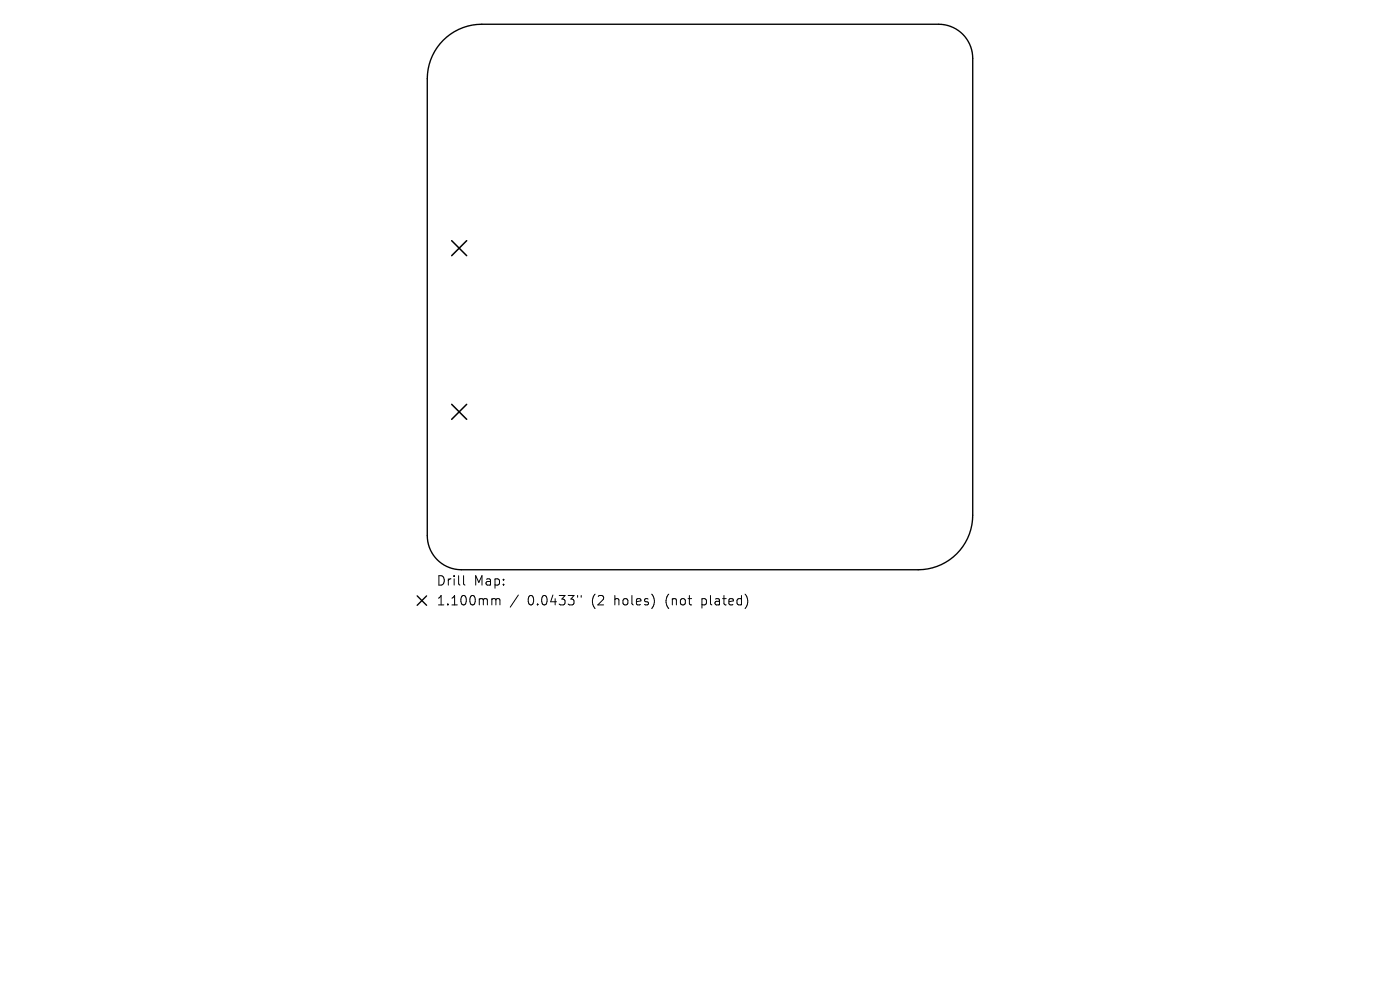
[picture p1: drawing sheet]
<svg xmlns="http://www.w3.org/2000/svg" width="297mm" height="210mm" viewBox="0 0 297 210" stroke-linecap="round" stroke-linejoin="round" font-family="sans-serif">
<defs><g id="words">
<g font-size="2.8">
<text x="92.5" y="124.5">Drill</text>
<text x="100.5" y="124.5">Map:</text>
<text x="92.5" y="128.7">1.100mm</text>
<text x="111.9" y="128.7">0.0433&quot;</text>
<text x="125.7" y="128.7">(2</text>
<text x="130.6" y="128.7">holes)</text>
<text x="141.7" y="128.7">(not</text>
<text x="149.5" y="128.7">plated)</text>
</g>
</g></defs>
<path d="M94 8.5a11.6 11.6 0 0 1 8.2-3.4h96.9a7.2 7.2 0 0 1 7.3 7.3v96.9a11.6 11.6 0 0 1-11.6 11.6h-96.9a7.2 7.2 0 0 1-7.3-7.3v-96.9a11.6 11.6 0 0 1 3.4-8.2zM88.5 126.4l2 2M90.5 126.4l-2 2" fill="none" stroke="#000" stroke-width=".29"/>
<path d="M95.8 51.1l3.2 3.1M99 51.1l-3.2 3.1M95.8 85.8l3.2 3.2M99 85.8l-3.2 3.2" fill="none" stroke="#000" stroke-width=".32"/>
<path d="M98.3 122.1v1.7l.3 .3M104.6 127h.3l.3 .3M105.2 127.3l.3-.3 .5 .1 .1 1.2M105.2 127.3v1M110 126.2l-1.8 2.6M122.5 126.3v.4M123.3 126.3v.4" fill="none" stroke="#000" stroke-width=".21"/>
<use href="#words"/>
</svg>
